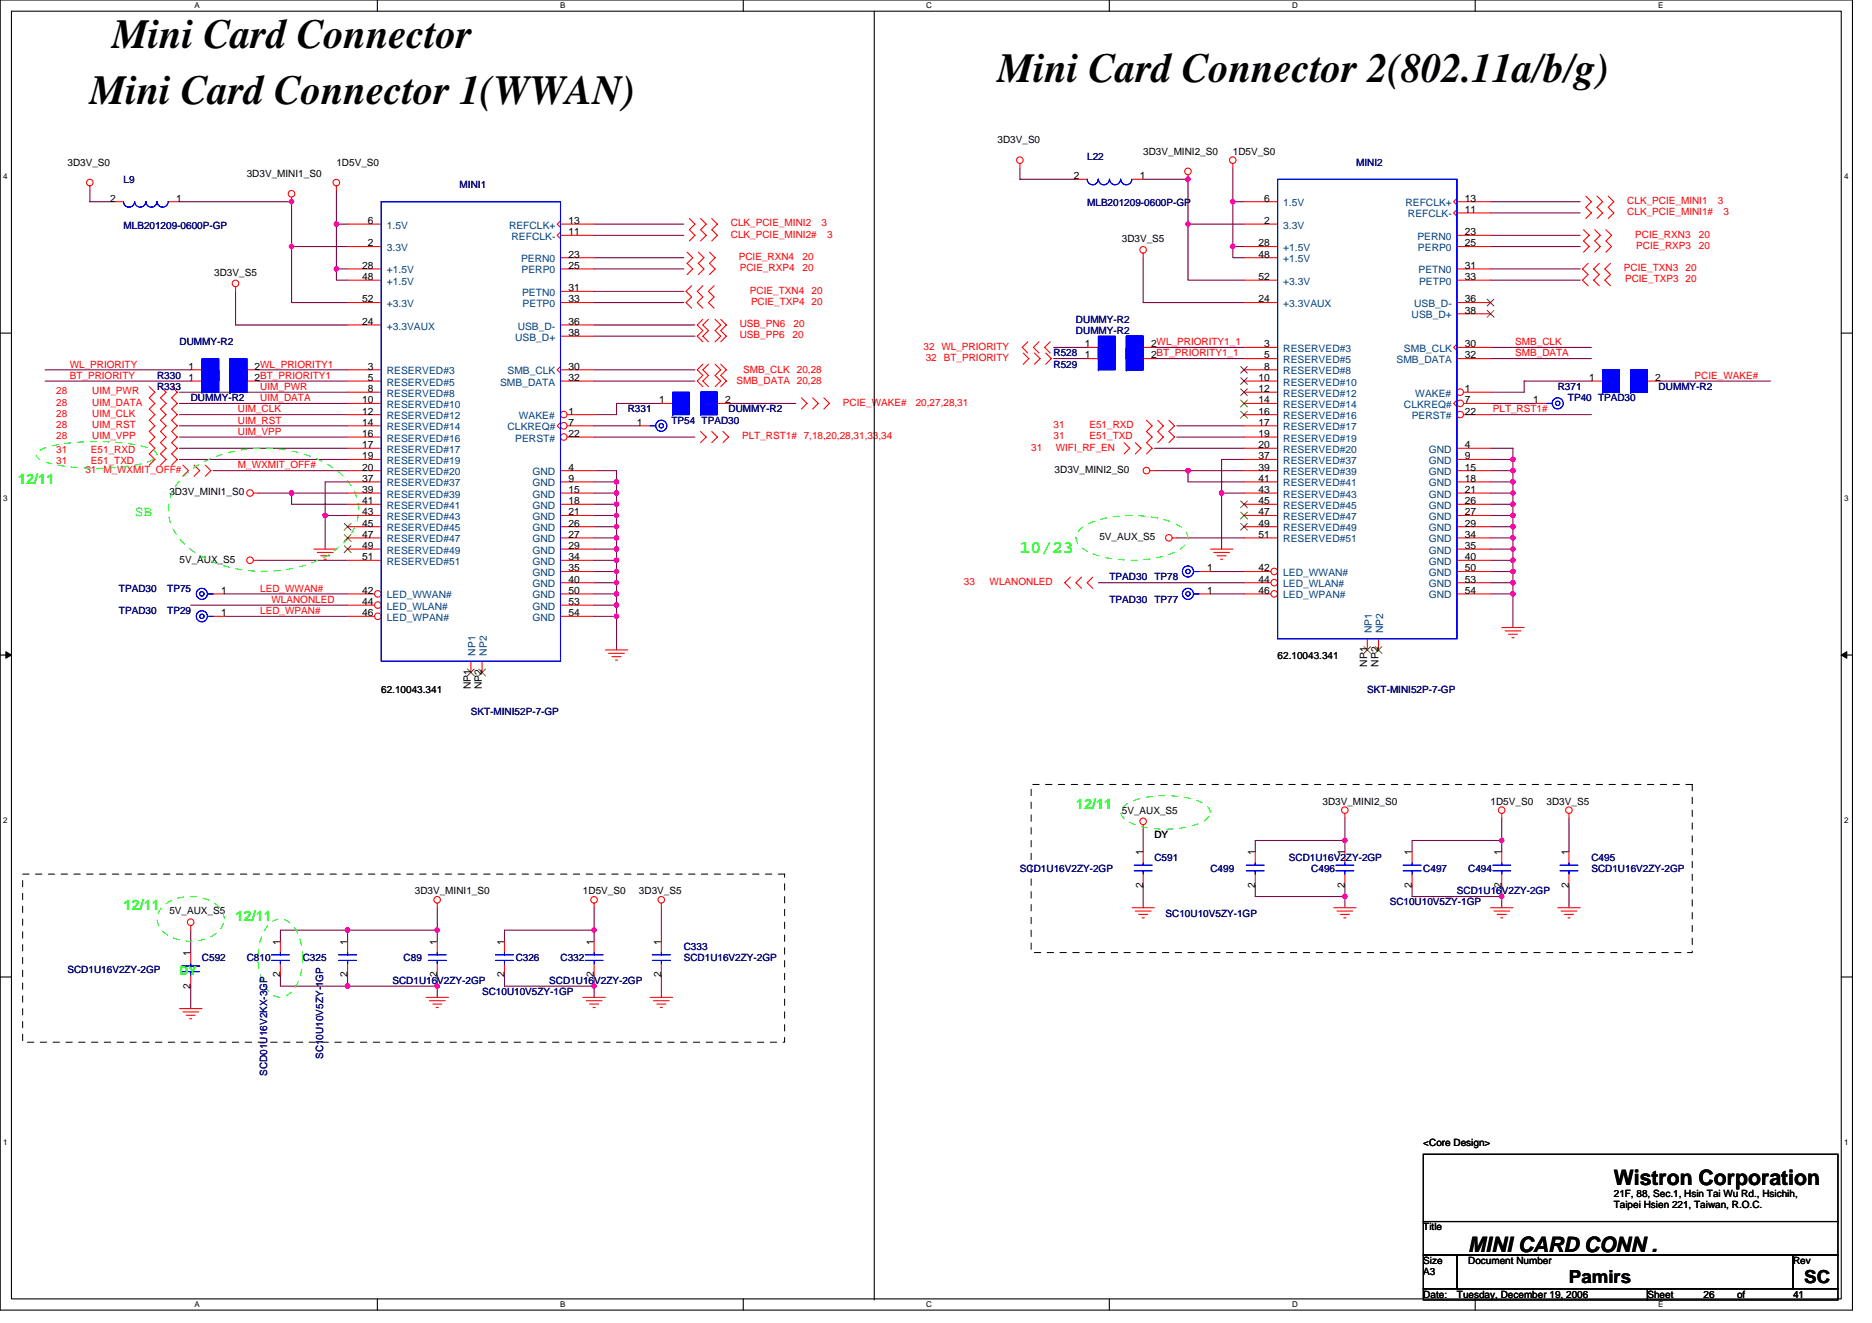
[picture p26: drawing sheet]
<svg xmlns="http://www.w3.org/2000/svg" width="297mm" height="210mm" viewBox="0 0 297 210" stroke-linecap="round" stroke-linejoin="round" font-family="sans-serif">
<defs><g id="words">
<g font-size="6.6">
<text x="17.8" y="7.6">Mini Card Connector</text>
<text x="14.3" y="16.5">Mini Card Connector 1(WWAN)</text>
<text x="158.3" y="13">Mini Card Connector 2(802.11a/b/g)</text>
</g>
<g font-size="3.4">
<text x="256.1" y="188">Wistron Corporation</text>
<text x="233" y="198.7">MINI CARD CONN .</text>
</g>
<text font-size="2.8" fill="#0f0" x="161.8" y="87.7">10/23</text>
<g font-size="2.8">
<text x="249" y="203.6">Pamirs</text>
<text x="286.3" y="203.6">SC</text>
</g>
<g font-size="2.3" fill="#0f0">
<text x="2.9" y="76.8">12/11</text>
<text x="21.4" y="81.9">SB</text>
<text x="170.7" y="128.4">12/11</text>
<text x="19.6" y="144.4">12/11</text>
<text x="37.4" y="146.2">12/11</text>
</g>
<text font-size="1.9" fill="#0f0" x="28.5" y="154.7">DY</text>
<g font-size="1.6">
<text x="158.3" y="22.8">3D3V_S0</text>
<text x="10.7" y="26.3">3D3V_S0</text>
<text x="39.2" y="28.1">3D3V_MINI1_S0</text>
<text x="53.4" y="26.3">1D5V_S0</text>
<text x="170.4" y="28.4">2</text>
<text x="180.9" y="28.4">1</text>
<text x="181.4" y="24.5">3D3V_MINI2_S0</text>
<text x="195.6" y="24.5">1D5V_S0</text>
<text x="17.5" y="32">2</text>
<text x="28" y="32">1</text>
<text x="58.4" y="35.5">6</text>
<text x="90.2" y="35.5">13</text>
<text x="200.6" y="35.5">2</text>
<text x="200.6" y="32">6</text>
<text x="232.4" y="33.8">11</text>
<text x="232.4" y="32">13</text>
<text x="58.4" y="39.1">2</text>
<text x="90.2" y="40.9">23</text>
<text x="90.2" y="37.3">11</text>
<text x="178" y="38.4">3D3V_S5</text>
<text x="199.7" y="39.1">28</text>
<text x="199.7" y="40.9">48</text>
<text x="232.4" y="37.3">23</text>
<text x="232.4" y="39.1">25</text>
<text x="34" y="43.7">3D3V_S5</text>
<text x="57.5" y="42.7">28</text>
<text x="57.5" y="44.4">48</text>
<text x="57.5" y="48">52</text>
<text x="90.2" y="46.2">31</text>
<text x="90.2" y="48">33</text>
<text x="90.2" y="42.7">25</text>
<text x="199.7" y="48">24</text>
<text x="199.7" y="44.4">52</text>
<text x="232.4" y="44.4">33</text>
<text x="232.4" y="48">36</text>
<text x="232.4" y="42.7">31</text>
<text x="57.5" y="51.5">24</text>
<text x="90.2" y="51.5">36</text>
<text x="90.2" y="53.3">38</text>
<text x="232.4" y="49.8">38</text>
<text x="29.9" y="58.7">1</text>
<text x="40.4" y="58.7">2WL_PRIORITY1</text>
<text x="58.4" y="58.7">3</text>
<text x="90.2" y="58.7">30</text>
<text x="172.1" y="56.9">1</text>
<text x="172.1" y="55.1">1</text>
<text x="182.6" y="56.9">2BT_PRIORITY1_1</text>
<text x="182.6" y="55.1">2WL_PRIORITY1_1</text>
<text x="200.6" y="55.1">3</text>
<text x="200.6" y="56.9">5</text>
<text x="200.6" y="58.7">8</text>
<text x="232.4" y="55.1">30</text>
<text x="232.4" y="56.9">32</text>
<text x="29.9" y="60.4">1</text>
<text x="40.4" y="60.4">2BT_PRIORITY1</text>
<text x="57.5" y="64">10</text>
<text x="57.5" y="65.8">12</text>
<text x="58.4" y="60.4">5</text>
<text x="58.4" y="62.2">8</text>
<text x="90.2" y="65.8">1</text>
<text x="90.2" y="60.4">32</text>
<text x="104.6" y="64">1</text>
<text x="115.1" y="64">2</text>
<text x="199.7" y="60.4">10</text>
<text x="199.7" y="62.2">12</text>
<text x="199.7" y="64">14</text>
<text x="199.7" y="65.8">16</text>
<text x="232.4" y="62.2">1</text>
<text x="232.4" y="64">7</text>
<text x="232.4" y="65.8">22</text>
<text x="243.3" y="64">1</text>
<text x="252.2" y="60.4">1</text>
<text x="262.7" y="60.4">2</text>
<text x="57.5" y="67.5">14</text>
<text x="57.5" y="69.3">16</text>
<text x="57.5" y="71.1">17</text>
<text x="90.2" y="67.5">7</text>
<text x="90.2" y="69.3">22</text>
<text x="101" y="67.5">1</text>
<text x="199.7" y="67.5">17</text>
<text x="199.7" y="69.3">19</text>
<text x="199.7" y="71.1">20</text>
<text x="232.4" y="71.1">4</text>
<text x="57.5" y="72.9">19</text>
<text x="57.5" y="74.7">20</text>
<text x="57.5" y="76.4">37</text>
<text x="90.2" y="74.7">4</text>
<text x="90.2" y="76.4">9</text>
<text x="167.3" y="75">3D3V_MINI2_S0</text>
<text x="199.7" y="72.9">37</text>
<text x="199.7" y="74.7">39</text>
<text x="199.7" y="76.4">41</text>
<text x="232.4" y="72.9">9</text>
<text x="232.4" y="74.7">15</text>
<text x="232.4" y="76.4">18</text>
<text x="26.9" y="78.6">3D3V_MINI1_S0</text>
<text x="57.5" y="78.2">39</text>
<text x="57.5" y="80">41</text>
<text x="57.5" y="81.8">43</text>
<text x="57.5" y="83.5">45</text>
<text x="90.2" y="78.2">15</text>
<text x="90.2" y="80">18</text>
<text x="90.2" y="81.8">21</text>
<text x="90.2" y="83.5">26</text>
<text x="199.7" y="78.2">43</text>
<text x="199.7" y="80">45</text>
<text x="199.7" y="81.8">47</text>
<text x="199.7" y="83.5">49</text>
<text x="232.4" y="78.2">21</text>
<text x="232.4" y="80">26</text>
<text x="232.4" y="81.8">27</text>
<text x="232.4" y="83.5">29</text>
<text x="28.5" y="89.3">5V_AUX_S5</text>
<text x="57.5" y="85.3">47</text>
<text x="57.5" y="87.1">49</text>
<text x="57.5" y="88.9">51</text>
<text x="90.2" y="85.3">27</text>
<text x="90.2" y="87.1">29</text>
<text x="90.2" y="88.9">34</text>
<text x="174.5" y="85.7">5V_AUX_S5</text>
<text x="199.7" y="85.3">51</text>
<text x="232.4" y="85.3">34</text>
<text x="232.4" y="87.1">35</text>
<text x="232.4" y="88.9">40</text>
<text x="35.1" y="94.2">1</text>
<text x="57.5" y="94.2">42</text>
<text x="57.5" y="96">44</text>
<text x="90.2" y="90.7">35</text>
<text x="90.2" y="92.4">40</text>
<text x="90.2" y="94.2">50</text>
<text x="90.2" y="96">53</text>
<text x="191.5" y="94.2">1</text>
<text x="191.5" y="90.7">1</text>
<text x="199.7" y="90.7">42</text>
<text x="199.7" y="92.4">44</text>
<text x="199.7" y="94.2">46</text>
<text x="232.4" y="90.7">50</text>
<text x="232.4" y="92.4">53</text>
<text x="232.4" y="94.2">54</text>
<text x="35.1" y="97.8">1</text>
<text x="57.5" y="97.8">46</text>
<text x="90.2" y="97.8">54</text>
<text x="202.7" y="104.5">62.10043.341</text>
<text x="216.9" y="105.8" transform="rotate(-90 216.9 105.8)">NP1</text>
<text x="218.7" y="105.8" transform="rotate(-90 218.7 105.8)">NP2</text>
<text x="60.5" y="109.9">62.10043.341</text>
<text x="74.7" y="109.3" transform="rotate(-90 74.7 109.3)">NP1</text>
<text x="76.5" y="109.3" transform="rotate(-90 76.5 109.3)">NP2</text>
<text x="178" y="129.1">5V_AUX_S5</text>
<text x="209.8" y="127.7">3D3V_MINI2_S0</text>
<text x="236.5" y="127.7">1D5V_S0</text>
<text x="245.4" y="127.7">3D3V_S5</text>
<text x="181.4" y="135.7" transform="rotate(-90 181.4 135.7)">1</text>
<text x="183.2" y="133">DY</text>
<text x="199.2" y="135.7" transform="rotate(-90 199.2 135.7)">1</text>
<text x="213.4" y="135.7" transform="rotate(-90 213.4 135.7)">1</text>
<text x="224" y="135.7" transform="rotate(-90 224 135.7)">1</text>
<text x="238.3" y="135.7" transform="rotate(-90 238.3 135.7)">1</text>
<text x="248.9" y="135.7" transform="rotate(-90 248.9 135.7)">1</text>
<text x="65.8" y="141.9">3D3V_MINI1_S0</text>
<text x="92.5" y="141.9">1D5V_S0</text>
<text x="101.4" y="141.9">3D3V_S5</text>
<text x="181.4" y="140.8" transform="rotate(-90 181.4 140.8)">2</text>
<text x="199.2" y="140.8" transform="rotate(-90 199.2 140.8)">2</text>
<text x="213.4" y="140.8" transform="rotate(-90 213.4 140.8)">2</text>
<text x="224" y="140.8" transform="rotate(-90 224 140.8)">2</text>
<text x="238.3" y="140.8" transform="rotate(-90 238.3 140.8)">2</text>
<text x="248.9" y="140.8" transform="rotate(-90 248.9 140.8)">2</text>
<text x="26.9" y="145.1">5V_AUX_S5</text>
<text x="44.5" y="149.9" transform="rotate(-90 44.5 149.9)">1</text>
<text x="55.1" y="149.9" transform="rotate(-90 55.1 149.9)">1</text>
<text x="69.4" y="149.9" transform="rotate(-90 69.4 149.9)">1</text>
<text x="80" y="149.9" transform="rotate(-90 80 149.9)">1</text>
<text x="94.3" y="149.9" transform="rotate(-90 94.3 149.9)">1</text>
<text x="104.9" y="149.9" transform="rotate(-90 104.9 149.9)">1</text>
<text x="30.2" y="151.7" transform="rotate(-90 30.2 151.7)">1</text>
<text x="44.5" y="155.1" transform="rotate(-90 44.5 155.1)">2</text>
<text x="55.1" y="155.1" transform="rotate(-90 55.1 155.1)">2</text>
<text x="69.4" y="155.1" transform="rotate(-90 69.4 155.1)">2</text>
<text x="80" y="155.1" transform="rotate(-90 80 155.1)">2</text>
<text x="94.3" y="155.1" transform="rotate(-90 94.3 155.1)">2</text>
<text x="104.9" y="155.1" transform="rotate(-90 104.9 155.1)">2</text>
<text x="30.2" y="156.8" transform="rotate(-90 30.2 156.8)">2</text>
<text x="225.8" y="181.9">&lt;Core Design&gt;</text>
<text x="256.1" y="189.9">21F, 88, Sec.1, Hsin Tai Wu Rd., Hsichih,</text>
<text x="256.1" y="191.7">Taipei Hsien 221, Taiwan, R.O.C.</text>
<text x="225.8" y="195.2">Title</text>
<text x="225.8" y="202.3">A3</text>
<text x="225.8" y="200.6">Size</text>
<text x="233" y="200.6">Document Number</text>
<text x="284.5" y="200.6">Rev</text>
<text x="225.8" y="205.9">Date:</text>
<text x="231.2" y="205.9">Tuesday, December 19, 2006</text>
<text x="261.4" y="205.9">Sheet</text>
<text x="270.3" y="205.9">26</text>
<text x="275.6" y="205.9">of</text>
<text x="284.5" y="205.9">41</text>
</g>
<g font-size="1.6" fill="#000080">
<text x="19.6" y="29">L9</text>
<text x="72.9" y="29.9">MINI1</text>
<text x="172.5" y="25.4">L22</text>
<text x="215.2" y="26.3">MINI2</text>
<text x="172.5" y="32.7">MLB201209-0600P-GP</text>
<text x="19.6" y="36.3">MLB201209-0600P-GP</text>
<text x="170.7" y="53">DUMMY-R2</text>
<text x="170.7" y="51.2">DUMMY-R2</text>
<text x="28.5" y="54.8">DUMMY-R2</text>
<text x="167.2" y="58.3">R529</text>
<text x="167.2" y="56.5">R528</text>
<text x="24.9" y="60.1">R330</text>
<text x="24.9" y="61.9">R333</text>
<text x="30.3" y="63.6">DUMMY-R2</text>
<text x="99.6" y="65.4">R331</text>
<text x="115.6" y="65.4">DUMMY-R2</text>
<text x="247.2" y="61.9">R371</text>
<text x="248.8" y="63.6">TP40 TPAD30</text>
<text x="263.2" y="61.9">DUMMY-R2</text>
<text x="106.5" y="67.2">TP54 TPAD30</text>
<text x="18.9" y="93.9">TPAD30</text>
<text x="26.5" y="93.9">TP75</text>
<text x="176.1" y="95.7">TPAD30</text>
<text x="176.1" y="92.1">TPAD30</text>
<text x="183.2" y="95.7">TP77</text>
<text x="183.2" y="92.1">TP78</text>
<text x="18.9" y="97.4">TPAD30</text>
<text x="26.5" y="97.4">TP29</text>
<text x="74.7" y="113.4">SKT-MINI52P-7-GP</text>
<text x="217" y="109.9">SKT-MINI52P-7-GP</text>
<text x="183.2" y="136.5">C591</text>
<text x="204.5" y="136.5">SCD1U16V2ZY-2GP</text>
<text x="252.5" y="136.5">C495</text>
<text x="161.8" y="138.3">SCD1U16V2ZY-2GP</text>
<text x="192.1" y="138.3">C499</text>
<text x="208.1" y="138.3">C496</text>
<text x="220.5" y="143.7">SC10U10V5ZY-1GP</text>
<text x="225.8" y="138.3">C497</text>
<text x="231.2" y="141.9">SCD1U16V2ZY-2GP</text>
<text x="233" y="138.3">C494</text>
<text x="252.5" y="138.3">SCD1U16V2ZY-2GP</text>
<text x="185" y="145.4">SC10U10V5ZY-1GP</text>
<text x="10.7" y="154.3">SCD1U16V2ZY-2GP</text>
<text x="32" y="152.5">C592</text>
<text x="39.2" y="152.5">C810</text>
<text x="48" y="152.5">C325</text>
<text x="64" y="152.5">C89</text>
<text x="81.8" y="152.5">C326</text>
<text x="88.9" y="152.5">C332</text>
<text x="108.5" y="150.8">C333</text>
<text x="108.5" y="152.5">SCD1U16V2ZY-2GP</text>
<text x="62.3" y="156.1">SCD1U16V2ZY-2GP</text>
<text x="76.5" y="157.9">SC10U10V5ZY-1GP</text>
<text x="87.2" y="156.1">SCD1U16V2ZY-2GP</text>
<text x="42.4" y="170.7" transform="rotate(-90 42.4 170.7)">SCD01U16V2KX-3GP</text>
<text x="51.3" y="168" transform="rotate(-90 51.3 168)">SC10U10V5ZY-1GP</text>
</g>
<g font-size="1.6" fill="#f00">
<text x="116" y="35.9">CLK_PCIE_MINI2</text>
<text x="130.4" y="35.9">3</text>
<text x="258.2" y="32.4">CLK_PCIE_MINI1</text>
<text x="258.2" y="34.1">CLK_PCIE_MINI1#</text>
<text x="272.6" y="32.4">3</text>
<text x="273.5" y="34.1">3</text>
<text x="116" y="37.7">CLK_PCIE_MINI2#</text>
<text x="117.2" y="41.3">PCIE_RXN4</text>
<text x="127.3" y="41.3">20</text>
<text x="131.2" y="37.7">3</text>
<text x="259.5" y="37.7">PCIE_RXN3</text>
<text x="259.6" y="39.5">PCIE_RXP3</text>
<text x="269.6" y="37.7">20</text>
<text x="269.6" y="39.5">20</text>
<text x="117.4" y="43">PCIE_RXP4</text>
<text x="119" y="46.6">PCIE_TXN4</text>
<text x="127.3" y="43">20</text>
<text x="128.8" y="46.6">20</text>
<text x="257.7" y="43">PCIE_TXN3</text>
<text x="257.8" y="44.8">PCIE_TXP3 20</text>
<text x="267.5" y="43">20</text>
<text x="117.4" y="51.9">USB_PN6</text>
<text x="117.4" y="53.7">USB_PP6</text>
<text x="119.2" y="48.4">PCIE_TXP4 20</text>
<text x="125.7" y="53.7">20</text>
<text x="125.9" y="51.9">20</text>
<text x="11.1" y="58.3">WL_PRIORITY</text>
<text x="117.9" y="59.2">SMB_CLK</text>
<text x="126.4" y="59.2">20,28</text>
<text x="146.6" y="55.5">32 WL_PRIORITY</text>
<text x="146.9" y="57.3">32 BT_PRIORITY</text>
<text x="240.4" y="56.5">SMB_DATA</text>
<text x="240.4" y="54.8">SMB_CLK</text>
<text x="8.9" y="62.6">28</text>
<text x="8.9" y="64.4">28</text>
<text x="11.1" y="60.1">BT_PRIORITY</text>
<text x="14.6" y="62.6">UIM_PWR</text>
<text x="14.6" y="64.4">UIM_DATA</text>
<text x="37.7" y="65.4">UIM_CLK</text>
<text x="41.3" y="61.9">UIM_PWR</text>
<text x="41.3" y="63.6">UIM_DATA</text>
<text x="116.9" y="61">SMB_DATA 20,28</text>
<text x="133.7" y="64.4">PCIE_WAKE#</text>
<text x="145.3" y="64.4">20,27,28,31</text>
<text x="236.9" y="65.4">PLT_RST1#</text>
<text x="268.9" y="60.1">PCIE_WAKE#</text>
<text x="8.9" y="66.1">28</text>
<text x="8.9" y="67.9">28</text>
<text x="8.9" y="69.7">28</text>
<text x="8.9" y="71.8">31</text>
<text x="14.4" y="71.8">E51_RXD</text>
<text x="14.6" y="66.1">UIM_CLK</text>
<text x="14.6" y="67.9">UIM_RST</text>
<text x="14.6" y="69.7">UIM_VPP</text>
<text x="37.7" y="67.2">UIM_RST</text>
<text x="37.7" y="69">UIM_VPP</text>
<text x="117.7" y="69.7">PLT_RST1# 7,18,20,28,31,33,34</text>
<text x="163.6" y="71.5">31</text>
<text x="167.2" y="69.7">31</text>
<text x="167.2" y="67.9">31</text>
<text x="167.5" y="71.5">WIFI_RF_EN</text>
<text x="172.9" y="69.7">E51_TXD</text>
<text x="172.9" y="67.9">E51_RXD</text>
<text x="8.9" y="73.6">31</text>
<text x="13.5" y="75">31 M_WXMIT_OFF#</text>
<text x="14.4" y="73.6">E51_TXD</text>
<text x="37.7" y="74.3">M_WXMIT_OFF#</text>
<text x="41.3" y="93.9">LED_WWAN#</text>
<text x="43.1" y="95.7">WLANONLED</text>
<text x="152.9" y="92.8">33</text>
<text x="157" y="92.8">WLANONLED</text>
<text x="41.3" y="97.4">LED_WPAN#</text>
</g>
<g font-size="1.6" fill="#004080">
<text x="203.6" y="32.7">1.5V</text>
<text x="223" y="32.7">REFCLK+</text>
<text x="223.4" y="34.5">REFCLK-</text>
<text x="61.4" y="39.8">3.3V</text>
<text x="61.4" y="36.3">1.5V</text>
<text x="80.8" y="36.3">REFCLK+</text>
<text x="81.2" y="38.1">REFCLK-</text>
<text x="82.7" y="41.6">PERN0</text>
<text x="203.6" y="36.3">3.3V</text>
<text x="203.6" y="39.8">+1.5V</text>
<text x="203.6" y="41.6">+1.5V</text>
<text x="224.9" y="38.1">PERN0</text>
<text x="225" y="39.8">PERP0</text>
<text x="61.4" y="43.4">+1.5V</text>
<text x="61.4" y="45.2">+1.5V</text>
<text x="82.8" y="43.4">PERP0</text>
<text x="82.8" y="46.9">PETN0</text>
<text x="203.6" y="45.2">+3.3V</text>
<text x="225.1" y="43.4">PETN0</text>
<text x="225.2" y="45.2">PETP0</text>
<text x="61.4" y="52.3">+3.3VAUX</text>
<text x="61.4" y="48.7">+3.3V</text>
<text x="82.1" y="52.3">USB_D-</text>
<text x="82.9" y="48.7">PETP0</text>
<text x="203.6" y="48.7">+3.3VAUX</text>
<text x="224" y="50.5">USB_D+</text>
<text x="224.4" y="48.7">USB_D-</text>
<text x="61.4" y="59.4">RESERVED#3</text>
<text x="80.5" y="59.4">SMB_CLK</text>
<text x="81.7" y="54.1">USB_D+</text>
<text x="203.6" y="55.8">RESERVED#3</text>
<text x="203.6" y="57.6">RESERVED#5</text>
<text x="203.6" y="59.4">RESERVED#8</text>
<text x="221.6" y="57.6">SMB_DATA</text>
<text x="222.8" y="55.8">SMB_CLK</text>
<text x="61.4" y="61.2">RESERVED#5</text>
<text x="61.4" y="62.9">RESERVED#8</text>
<text x="61.4" y="64.7">RESERVED#10</text>
<text x="79.4" y="61.2">SMB_DATA</text>
<text x="203.6" y="61.2">RESERVED#10</text>
<text x="203.6" y="62.9">RESERVED#12</text>
<text x="203.6" y="64.7">RESERVED#14</text>
<text x="222.8" y="64.7">CLKREQ#</text>
<text x="224.6" y="62.9">WAKE#</text>
<text x="61.4" y="66.5">RESERVED#12</text>
<text x="61.4" y="68.3">RESERVED#14</text>
<text x="61.4" y="70.1">RESERVED#16</text>
<text x="61.4" y="71.8">RESERVED#17</text>
<text x="80.5" y="68.3">CLKREQ#</text>
<text x="81.8" y="70.1">PERST#</text>
<text x="82.3" y="66.5">WAKE#</text>
<text x="203.6" y="66.5">RESERVED#16</text>
<text x="203.6" y="68.3">RESERVED#17</text>
<text x="203.6" y="70.1">RESERVED#19</text>
<text x="203.6" y="71.8">RESERVED#20</text>
<text x="224" y="66.5">PERST#</text>
<text x="226.7" y="71.8">GND</text>
<text x="61.4" y="73.6">RESERVED#19</text>
<text x="61.4" y="75.4">RESERVED#20</text>
<text x="61.4" y="77.2">RESERVED#37</text>
<text x="84.5" y="75.4">GND</text>
<text x="84.5" y="77.2">GND</text>
<text x="203.6" y="73.6">RESERVED#37</text>
<text x="203.6" y="75.4">RESERVED#39</text>
<text x="203.6" y="77.2">RESERVED#41</text>
<text x="226.7" y="73.6">GND</text>
<text x="226.7" y="75.4">GND</text>
<text x="226.7" y="77.2">GND</text>
<text x="61.4" y="79">RESERVED#39</text>
<text x="61.4" y="80.7">RESERVED#41</text>
<text x="61.4" y="82.5">RESERVED#43</text>
<text x="84.5" y="79">GND</text>
<text x="84.5" y="80.7">GND</text>
<text x="84.5" y="82.5">GND</text>
<text x="203.6" y="79">RESERVED#43</text>
<text x="203.6" y="80.7">RESERVED#45</text>
<text x="203.6" y="82.5">RESERVED#47</text>
<text x="226.7" y="79">GND</text>
<text x="226.7" y="80.7">GND</text>
<text x="226.7" y="82.5">GND</text>
<text x="61.4" y="84.3">RESERVED#45</text>
<text x="61.4" y="86.1">RESERVED#47</text>
<text x="61.4" y="87.8">RESERVED#49</text>
<text x="61.4" y="89.6">RESERVED#51</text>
<text x="84.5" y="84.3">GND</text>
<text x="84.5" y="86.1">GND</text>
<text x="84.5" y="87.8">GND</text>
<text x="84.5" y="89.6">GND</text>
<text x="203.6" y="84.3">RESERVED#49</text>
<text x="203.6" y="86.1">RESERVED#51</text>
<text x="226.7" y="84.3">GND</text>
<text x="226.7" y="86.1">GND</text>
<text x="226.7" y="87.8">GND</text>
<text x="226.7" y="89.6">GND</text>
<text x="61.4" y="95">LED_WWAN#</text>
<text x="84.5" y="91.4">GND</text>
<text x="84.5" y="93.2">GND</text>
<text x="84.5" y="95">GND</text>
<text x="203.6" y="91.4">LED_WWAN#</text>
<text x="203.6" y="93.2">LED_WLAN#</text>
<text x="203.6" y="95">LED_WPAN#</text>
<text x="226.7" y="91.4">GND</text>
<text x="226.7" y="93.2">GND</text>
<text x="226.7" y="95">GND</text>
<text x="61.4" y="96.7">LED_WLAN#</text>
<text x="61.4" y="98.5">LED_WPAN#</text>
<text x="84.5" y="96.7">GND</text>
<text x="84.5" y="98.5">GND</text>
<text x="217.7" y="100.5" transform="rotate(-90 217.7 100.5)">NP1</text>
<text x="219.5" y="100.5" transform="rotate(-90 219.5 100.5)">NP2</text>
<text x="75.5" y="104" transform="rotate(-90 75.5 104)">NP1</text>
<text x="77.2" y="104" transform="rotate(-90 77.2 104)">NP2</text>
</g>
<g font-size="1.3">
<text x="30.8" y="1.3">A</text>
<text x="88.9" y="1.3">B</text>
<text x="147" y="1.3">C</text>
<text x="205" y="1.3">D</text>
<text x="263.1" y="1.3">E</text>
<text x=".5" y="28.4">4</text>
<text x="292.6" y="28.4">4</text>
<text x=".5" y="79.5">3</text>
<text x="292.6" y="79.5">3</text>
<text x=".5" y="130.6">2</text>
<text x="292.6" y="130.6">2</text>
<text x=".5" y="181.7">1</text>
<text x="292.6" y="181.7">1</text>
<text x="30.8" y="207.4">A</text>
<text x="88.9" y="207.4">B</text>
<text x="147" y="207.4">C</text>
<text x="205" y="207.4">D</text>
<text x="263.1" y="207.4">E</text>
</g>
</g></defs>
<path d="M0 0h293.9v207.9h-293.9zM1.8 1.8h290.4v204.3h-290.4z" fill="none" stroke="#000" stroke-width=".17"/>
<g fill="#fff">
<path d="M30.8 .2h.9v1.4h-.9z"/>
<path d="M30.8 206.3h.9v1.4h-.9z"/>
</g>
<path d="M59.9 0v1.8M59.9 206.1v1.8" fill="none" stroke="#000" stroke-width=".17"/>
<g fill="#fff">
<path d="M88.9 .2h.8v1.4h-.8z"/>
<path d="M88.9 206.3h.8v1.4h-.8z"/>
</g>
<path d="M117.9 0v1.8M117.9 206.1v1.8" fill="none" stroke="#000" stroke-width=".17"/>
<g fill="#fff">
<path d="M147 .2h.9v1.4h-.9z"/>
<path d="M147 206.3h.9v1.4h-.9z"/>
</g>
<path d="M176 0v1.8M176 206.1v1.8" fill="none" stroke="#000" stroke-width=".17"/>
<g fill="#fff">
<path d="M205 .2h.9v1.4h-.9z"/>
<path d="M205 206.3h.9v1.4h-.9z"/>
</g>
<path d="M234.1 0v1.8M234.1 206.1v1.8" fill="none" stroke="#000" stroke-width=".17"/>
<g fill="#fff">
<path d="M263.1 .2h.8v1.4h-.8z"/>
<path d="M263.1 206.3h.8v1.4h-.8z"/>
<path d="M.5 27.3h.7v1.4h-.7z"/>
<path d="M292.6 27.3h.7v1.4h-.7z"/>
<path d="M.5 78.4h.7v1.4h-.7z"/>
<path d="M292.6 78.4h.7v1.4h-.7z"/>
</g>
<path d="M0 52.9h1.8M292.2 52.9h1.7" fill="none" stroke="#000" stroke-width=".17"/>
<g fill="#fff">
<path d="M.5 129.5h.7v1.4h-.7z"/>
<path d="M292.6 129.5h.7v1.4h-.7z"/>
</g>
<path d="M0 103.9h1.8M292.2 103.9h1.7" fill="none" stroke="#000" stroke-width=".17"/>
<path d="M.9 103.4l.9 .5-.9 .5zM292.2 103.9l.8-.5v1z" fill="#000" stroke="#000" stroke-width=".16"/>
<g fill="#fff">
<path d="M.5 180.5h.7v1.4h-.7z"/>
<path d="M292.6 180.5h.7v1.4h-.7z"/>
</g>
<path d="M138.7 1.8v204.4M0 155h1.8M292.2 155h1.7M225.8 199.1h5.4v5.4h-5.4zM225.8 183.1h65.8v10.7h-65.8zM225.8 193.8h65.8v5.3h-65.8zM231.2 199.1h53.3v5.4h-53.3zM284.5 199.1h7.1v5.4h-7.1zM225.8 204.5h35.6v1.7h-35.6zM261.4 204.5h30.2v1.7h-30.2z" fill="none" stroke="#000" stroke-width=".17"/>
<g fill="none" stroke="#800040" stroke-width=".17">
<path d="M14.3 30.2v1.8h3.5M28.5 32h17.8v7.1M46.3 39.1v8.9h8.9M46.3 39.1h8.9M53.4 35.6v7.1h1.8M53.4 35.6h1.8M53.4 30.2v5.4M94.3 35.6h14.2M94.3 37.3h14.2M161.8 26.7v1.7h8.9M181.4 28.4h7.1v7.2M188.5 35.6v8.8h8.9"/>
<path d="M188.5 35.6h8.9M195.6 32v7.1h1.8M195.6 39.1v1.8h1.8M195.6 32h1.8M195.6 26.7v5.3M236.5 37.3h14.2M236.5 39.1h14.2M236.5 32h14.2M236.5 33.8h14.2M7.2 58.7h23.1M37.4 46.2v5.4h17.8M40.9 58.7h14.3"/>
<path d="M53.4 42.7v1.7h1.8M94.3 51.6h16M94.3 53.3h16M94.3 58.7h16M94.3 46.2h14.2M94.3 48h14.2M94.3 40.9h14.2M94.3 42.7h14.2M167.2 56.9h5.3M167.2 55.1h5.3M181.4 40.9v7.1h16M183.2 56.9h14.2"/>
<path d="M183.2 55.1h14.2M236.5 42.7h14.2M236.5 56.9h16M236.5 55.1h16M236.5 44.4h14.2M7.2 60.5h23.1M28.5 71.1h26.7M28.5 69.3h26.7M28.5 67.6h26.7M28.5 65.8h26.7M28.5 64h26.7M28.5 72.9h26.7"/>
<path d="M28.5 62.2h26.7M33.8 74.7h21.4M40.9 60.5h14.3M40.9 78.2h14.3M46.3 78.2v1.8h8.9M55.2 76.5h-3.6v5.3h3.6M94.3 60.5h16M94.3 74.7h3.5v28.4M94.3 69.3h16M94.3 76.5h3.5M94.3 67.6h7.1M94.3 78.2h3.5"/>
<path d="M104.9 64h-7.1v1.8h-3.5M115.6 64h10.7M183.2 71.1h14.2M183.2 74.7h5.3M186.7 69.3h10.7M186.7 67.6h10.7M193.8 78.2v8.9M197.4 74.7h-8.9v1.8h8.9M197.4 72.9h-3.6v5.3h3.6M236.5 71.1h3.6v16M236.5 76.5h3.6M236.5 65.8h16"/>
<path d="M236.5 78.2h3.6M236.5 74.7h3.6M236.5 64h7.1M236.5 72.9h3.6M252.5 60.5h-10.7v1.7h-5.3M263.2 60.5h17.8M30.3 96h24.9M35.6 97.8h19.6M35.6 94.2h19.6M40.9 88.9h14.3M51.6 81.8v5.3M94.3 92.5h3.5"/>
<path d="M94.3 88.9h3.5M94.3 90.7h3.5M94.3 81.8h3.5M94.3 97.8h3.5M94.3 94.2h3.5M94.3 83.6h3.5M94.3 85.3h3.5M94.3 96h3.5M94.3 87.1h3.5M94.3 80h3.5M174.3 92.5h23.1M186.7 85.3h10.7"/>
<path d="M192.1 90.7h5.3M192.1 94.2h5.3M236.5 87.1h3.6v1.8M236.5 92.5h3.6M236.5 88.9h3.6M236.5 90.7h3.6M236.5 81.8h3.6M236.5 94.2h3.6M236.5 83.6h3.6M236.5 85.3h3.6M236.5 80h3.6M240.1 88.9v10.7"/>
<path d="M181.4 131.6v3.5M213.4 129.8v5.3M213.4 133.3h-14.2v1.8M224.1 135.1v-1.8h14.2v1.8M238.3 129.8v3.5M249 129.8v5.3M30.3 147.6v3.5M30.3 156.5v3.5M44.5 154.7v1.8h10.7M55.2 147.6h-10.7v1.8M55.2 156.5h14.2M55.2 147.6v1.8"/>
<path d="M55.2 154.7v1.8M55.2 147.6h14.2M69.4 144v5.4M69.4 154.7v3.5M80 149.4v-1.8h14.3v1.8M80 154.7v1.8h14.3M94.3 144v3.6M94.3 154.7v3.5M104.9 144v5.4M104.9 154.7v3.5M181.4 140.5v3.5M199.2 140.5v1.7h14.2"/>
<path d="M213.4 140.5v3.5M224.1 140.5v1.7h14.2M238.3 140.5v3.5M249 140.5v3.5"/>
</g>
<g fill="#f0f" stroke="#f0f" stroke-width=".17">
<circle cx="238.3" cy="133.3" r=".35"/>
<circle cx="238.3" cy="142.2" r=".35"/>
<circle cx="213.4" cy="133.3" r=".35"/>
<circle cx="213.4" cy="142.2" r=".35"/>
<circle cx="240.1" cy="92.4" r=".35"/>
<circle cx="240.1" cy="85.3" r=".35"/>
<circle cx="97.8" cy="96" r=".35"/>
<circle cx="97.8" cy="88.9" r=".35"/>
<circle cx="97.8" cy="90.7" r=".35"/>
<circle cx="97.8" cy="81.8" r=".35"/>
<circle cx="97.8" cy="97.8" r=".35"/>
<circle cx="97.8" cy="92.4" r=".35"/>
<circle cx="53.4" cy="35.5" r=".35"/>
<circle cx="97.8" cy="83.6" r=".35"/>
<circle cx="97.8" cy="76.4" r=".35"/>
<circle cx="97.8" cy="85.3" r=".35"/>
<circle cx="97.8" cy="78.2" r=".35"/>
<circle cx="46.3" cy="39.1" r=".35"/>
<circle cx="97.8" cy="87.1" r=".35"/>
<circle cx="53.4" cy="42.7" r=".35"/>
<circle cx="97.8" cy="94.2" r=".35"/>
<circle cx="97.8" cy="80" r=".35"/>
<circle cx="240.1" cy="87.1" r=".35"/>
<circle cx="240.1" cy="78.2" r=".35"/>
<circle cx="240.1" cy="94.2" r=".35"/>
<circle cx="240.1" cy="88.9" r=".35"/>
<circle cx="195.6" cy="32" r=".35"/>
<circle cx="240.1" cy="80" r=".35"/>
<circle cx="240.1" cy="72.9" r=".35"/>
<circle cx="188.5" cy="35.5" r=".35"/>
<circle cx="240.1" cy="81.8" r=".35"/>
<circle cx="240.1" cy="74.7" r=".35"/>
<circle cx="188.5" cy="28.4" r=".35"/>
<circle cx="240.1" cy="83.6" r=".35"/>
<circle cx="195.6" cy="39.1" r=".35"/>
<circle cx="240.1" cy="90.7" r=".35"/>
<circle cx="240.1" cy="76.4" r=".35"/>
<circle cx="188.5" cy="74.7" r=".35"/>
<circle cx="193.8" cy="78.2" r=".35"/>
<circle cx="51.6" cy="81.8" r=".35"/>
<circle cx="46.3" cy="78.2" r=".35"/>
<circle cx="46.3" cy="32" r=".35"/>
<circle cx="94.3" cy="147.6" r=".35"/>
<circle cx="94.3" cy="156.5" r=".35"/>
<circle cx="69.4" cy="147.6" r=".35"/>
<circle cx="55.1" cy="147.6" r=".35"/>
<circle cx="69.4" cy="156.5" r=".35"/>
<circle cx="55.1" cy="156.5" r=".35"/>
</g>
<g fill="none" stroke="#f00" stroke-width=".17">
<path d="M14.3 29.5v.7M46.3 31.3v.7M53.4 29.5v.7M109.4 34.7l.9 .9-.9 .8 .9 .9-.9 .9M111.2 34.7l.9 .9-.9 .8 .9 .9-.9 .9M112.9 34.7l.9 .9-.9 .8 .9 .9-.9 .9M161.8 26v.7M188.5 27.7v.7M195.6 26v.7M251.3 36.4l.9 .9-.9 .9 .9 .9-.9 .9M251.6 31.1l.9 .9-.9 .9 .9 .9-.9 .9M253 36.4l.9 .9-.9 .9 .9 .9-.9 .9"/>
<path d="M253.4 31.1l.9 .9-.9 .9 .9 .9-.9 .9M254.8 36.4l.9 .9-.9 .9 .9 .9-.9 .9M255.2 31.1l.9 .9-.9 .9 .9 .9-.9 .9M37.4 45.5v.7M109 40l.9 .9-.9 .9 .9 .9-.9 .9M109.7 45.3l-.8 .9 .8 .9-.8 .9 .8 .9M110.8 40l.9 .9-.9 .9 .9 .9-.9 .9M111.5 50.7l-.9 .9 .9 .9-.9 .8 .9 .9M111.5 57.8l-.9 .9 .9 .9-.9 .9 .9 .8M111.5 45.3l-.9 .9 .9 .9-.9 .9 .9 .9M112.4 50.7l-.9 .9 .9 .9-.9 .8 .9 .9M112.4 57.8l-.9 .9 .9 .9-.9 .9 .9 .8"/>
<path d="M112.6 40l.9 .9-.9 .9 .9 .9-.9 .9M113.3 45.3l-.9 .9 .9 .9-.9 .9 .9 .9M113.5 50.7l.9 .9-.9 .9 .9 .8-.9 .9M113.5 57.8l.9 .9-.9 .9 .9 .9-.9 .8M114.4 50.7l.8 .9-.8 .9 .8 .8-.8 .9M114.4 57.8l.8 .9-.8 .9 .8 .9-.8 .8M162.4 56l.9 .9-.9 .9M163.1 54.2l-.9 .9 .9 .9M164.1 56l.9 .9-.9 .9M164.9 54.2l-.9 .9 .9 .9M165.9 56l.9 .9-.9 .9M166.6 54.2l-.8 .9 .8 .9"/>
<path d="M181.4 40.2v.7M252 41.8l-.9 .9 .9 .9-.9 .8 .9 .9M253.8 41.8l-.9 .9 .9 .9-.9 .8 .9 .9M255.5 41.8l-.8 .9 .8 .9-.8 .8 .8 .9M23.7 61.3l.9 .9-.9 .9 .9 .9-.9 .9 .9 .9-.9 .9 .9 .9-.9 .9 .9 .8-.9 .9 .9 .9-.9 .9 .9 .9-.9 .9M25.5 61.3l.8 .9-.8 .9 .8 .9-.8 .9 .8 .9-.8 .9 .8 .9-.8 .9 .8 .8-.8 .9 .8 .9-.8 .9 .8 .9-.8 .9M27.2 61.3l.9 .9-.9 .9 .9 .9-.9 .9 .9 .9-.9 .9 .9 .9-.9 .9 .9 .8-.9 .9 .9 .9-.9 .9 .9 .9-.9 .9M29 73.8l.9 .9-.9 .9M30.8 73.8l.9 .9-.9 .9M32.6 73.8l.9 .9-.9 .9M40.2 78.2h.7M104.9 64h1.8"/>
<path d="M111.2 68.5l.9 .8-.9 .9M112.9 68.5l.9 .8-.9 .9M113.8 64h1.8M114.7 68.5l.9 .8-.9 .9M127.2 63.1l.9 .9-.9 .9M128.9 63.1l.9 .9-.9 .9M130.7 63.1l.9 .9-.9 .9M178.4 70.2l.9 .9-.9 .9M180.1 70.2l.9 .9-.9 .9M181.9 66.7l.9 .9-.9 .9 .9 .8-.9 .9 .9 .9-.9 .9M182.5 74.7h.7M183.7 66.7l.9 .9-.9 .9 .9 .8-.9 .9"/>
<path d="M185.5 66.7l.9 .9-.9 .9 .9 .8-.9 .9M243.6 64h1.8M252.5 60.5h1.8M261.4 60.5h1.8M40.2 88.9h.7M49.8 87.1h3.6M50.4 87.7h2.4M50.9 88.2h1.4M51.4 88.7h.4M169.8 91.6l-.9 .9 .9 .8M171.6 91.6l-.9 .9 .9 .8M173.4 91.6l-.9 .9 .9 .8"/>
<path d="M186 85.3h.7M190.3 94.2h1.8M192.1 87.1h3.5M192.6 87.7h2.5M193.1 88.2h1.5M193.7 88.7h.3M238.3 99.6h3.5M96.1 103.1h3.5M96.6 103.7h2.5M97.1 104.2h1.4M97.7 104.7h.3M238.8 100.1h2.5"/>
<path d="M239.3 100.6h1.5M239.9 101.2h.3M181.4 130.9v.7M213.4 129.1v.7M238.3 129.1v.7M238.3 135.1v1.8M238.3 138.7v1.8M249 129.1v.7M30.3 146.9v.7M55.2 149.4v1.7M55.2 152.9v1.8M67.6 158.2h3.6"/>
<path d="M68.1 158.8h2.5M68.7 159.3h1.4M69.2 159.9h.4M69.4 143.3v.7M92.5 158.2h3.6M93 158.8h2.5M93.6 159.3h1.4M94.1 159.9h.3M94.3 143.3v.7M103.2 158.2h3.5M103.7 158.8h2.5M104.2 159.3h1.5"/>
<path d="M104.8 159.9h.3M104.9 143.3v.7M104.9 149.4v1.7M104.9 152.9v1.8M179.6 144h3.6M180.1 144.5h2.5M180.7 145.1h1.4M181.2 145.6h.4M211.6 144h3.6M212.1 144.5h2.5M212.7 145.1h1.4M213.2 145.6h.4"/>
<path d="M236.5 144h3.6M237 144.5h2.5M237.6 145.1h1.4M238.1 145.6h.4M247.2 144h3.5M247.7 144.5h2.5M248.2 145.1h1.5M248.8 145.6h.3M28.5 160h3.5M29 160.5h2.5M29.5 161.1h1.5M30.1 161.6h.3"/>
<circle cx="14.2" cy="29" r=".52"/>
<circle cx="46.3" cy="30.7" r=".52"/>
<circle cx="53.4" cy="29" r=".52"/>
<circle cx="161.8" cy="25.4" r=".52"/>
<circle cx="181.4" cy="39.6" r=".52"/>
<circle cx="188.5" cy="27.2" r=".52"/>
<circle cx="195.6" cy="25.4" r=".52"/>
<circle cx="37.4" cy="45" r=".52"/>
<circle cx="39.7" cy="78.2" r=".52"/>
<circle cx="181.9" cy="74.7" r=".52"/>
<circle cx="39.7" cy="88.9" r=".52"/>
<circle cx="185.5" cy="85.3" r=".52"/>
<circle cx="181.4" cy="130.3" r=".52"/>
<circle cx="213.4" cy="128.5" r=".52"/>
<circle cx="238.3" cy="128.5" r=".52"/>
<circle cx="248.9" cy="128.5" r=".52"/>
<circle cx="30.3" cy="146.3" r=".52"/>
<circle cx="69.4" cy="142.8" r=".52"/>
<circle cx="94.3" cy="142.8" r=".52"/>
<circle cx="104.9" cy="142.8" r=".52"/>
</g>
<path d="M3.6 138.7h120.9v26.7h-120.9zM163.6 124.5h104.9v26.6h-104.9z" fill="none" stroke="#000" stroke-width=".16" stroke-dasharray="1 1 1 1 1 1 1 1"/>
<path d="M5.9 71.8a5 5 0 0 1 2.6-1.1 36.4 36.4 0 0 1 14.6 .2 2.18 2.18 0 0 1 1.8 1.3 2.19 2.19 0 0 1-1.8 1.2 34.9 34.9 0 0 1-15.5 0 2.18 2.18 0 0 1-1.9-1.2zM29.1 75.6a17.4 17.4 0 0 1 10.9-4.4 19.4 19.4 0 0 1 14 3.9 7.1 7.1 0 0 1 2.1 8.9 13 13 0 0 1-8.1 5.8 21.2 21.2 0 0 1-17.4-2.4 7.9 7.9 0 0 1-3.8-7.7 7.9 7.9 0 0 1 2.3-4.1zM171.5 83.8a13.5 13.5 0 0 1 8.1-2 13.5 13.5 0 0 1 8.1 2 1.76 1.76 0 0 1 0 3 13.5 13.5 0 0 1-8.1 2.1 13.4 13.4 0 0 1-8.1-2.1 1.77 1.77 0 0 1 0-3zM178.3 128a9.2 9.2 0 0 1 5.4-1.7 14.1 14.1 0 0 1 7.4 1.2 1.41 1.41 0 0 1 .9 1.4 1.41 1.41 0 0 1-.9 1.3 14.7 14.7 0 0 1-9.7 1 5.4 5.4 0 0 1-3.4-1.8l-.2-.5 .2-.5zM25.7 144a6.9 6.9 0 0 1 9.1 0 2.65 2.65 0 0 1-.5 4.1 7.2 7.2 0 0 1-8.1 0 2.69 2.69 0 0 1-.5-4.1zM42.7 146.6a2.33 2.33 0 0 1 3.6 0 9 9 0 0 1 1.2 8.5 4.6 4.6 0 0 1-2.4 3 2.53 2.53 0 0 1-2.9-1.3 9.6 9.6 0 0 1 0-9.5z" fill="none" stroke="#0f0" stroke-width=".16" stroke-dasharray="1 1 1 1 1 1 1 1"/>
<g fill="#00f" stroke="#00f" stroke-width=".17">
<path d="M106.7 62.2v3.6h2.7v-3.6z" fill-rule="evenodd"/>
<path d="M111.2 62.2v3.6h2.6v-3.6z" fill-rule="evenodd"/>
<path d="M111.2 62.2v3.6h2.6v-3.6z" fill-rule="evenodd"/>
<path d="M106.7 62.2v3.6h2.7v-3.6z" fill-rule="evenodd"/>
<path d="M111.2 62.2v3.6h2.6v-3.6z" fill-rule="evenodd"/>
<path d="M111.2 62.2v3.6h2.6v-3.6z" fill-rule="evenodd"/>
<path d="M254.3 58.7v3.5h2.7v-3.5z" fill-rule="evenodd"/>
<path d="M258.7 58.7v3.5h2.7v-3.5z" fill-rule="evenodd"/>
<path d="M258.7 58.7v3.5h2.7v-3.5z" fill-rule="evenodd"/>
<path d="M254.3 58.7v3.5h2.7v-3.5z" fill-rule="evenodd"/>
<path d="M258.7 58.7v3.5h2.7v-3.5z" fill-rule="evenodd"/>
<path d="M258.7 58.7v3.5h2.7v-3.5z" fill-rule="evenodd"/>
</g>
<g fill="none" stroke="#00f" stroke-width=".17">
<path d="M245.4 64h.9M189.4 94.2h.9M236.9 137.3h2.8M236.9 138.2h2.8M238.3 136.9v.4M238.3 138.2v.5M53.7 151.5h2.9M53.7 152.4h2.9M55.2 151.1v.4M55.2 152.4v.5M103.5 151.5h2.9M103.5 152.4h2.9"/>
<path d="M104.9 151.1v.4M104.9 152.4v.5"/>
<circle cx="247.2" cy="64" r=".35"/>
<circle cx="247.2" cy="64" r=".88"/>
<circle cx="188.5" cy="94.2" r=".35"/>
<circle cx="188.5" cy="94.2" r=".88"/>
</g>
<circle cx="231.7" cy="62.2" r=".52" fill="#fff" stroke="#f00" stroke-width=".17"/>
<path d="M197.4 35.6h5.3M197.4 32h5.3M197.4 55.1h5.3M197.4 56.9h5.3M231.2 63.5l-.6 .5 .6 .5M231.2 71.1h5.3M232.2 62.2h4.3" fill="none" stroke="#f00" stroke-width=".17"/>
<circle cx="231.7" cy="64" r=".52" fill="#fff" stroke="#f00" stroke-width=".17"/>
<g fill="none" stroke="#f00" stroke-width=".17">
<path d="M231.2 33.3l-.6 .5 .6 .5M231.2 31.5l-.6 .5 .6 .5M231.2 33.8h5.3M231.2 32h5.3M197.4 58.7h5.3M197.4 64h5.3M197.4 60.5h5.3M197.4 62.2h5.3M197.4 65.8h5.3M197.4 67.6h5.3M197.4 69.3h5.3M197.4 71.1h5.3"/>
<path d="M231.2 72.9h5.3M231.2 74.7h5.3M231.2 76.5h5.3M231.2 78.2h5.3M232.2 64h4.3"/>
</g>
<path d="M196.9 58.1l1 1.1M196.9 59.9l1 1.1M197.9 58.1l-1.1 1.1M197.9 59.9l-1.1 1.1M196.9 61.7l1 1.1M196.9 63.5l1 1.1M196.9 65.3l1 1M197.9 61.7l-1.1 1.1M197.9 63.5l-1.1 1.1M197.9 65.3l-1.1 1" fill="none" stroke="#804000" stroke-width=".16"/>
<circle cx="231.7" cy="65.8" r=".52" fill="#fff" stroke="#f00" stroke-width=".17"/>
<g fill="none" stroke="#f00" stroke-width=".17">
<path d="M197.4 39.1h5.3M231.2 37.3h5.3M231.2 39.1h5.3M197.4 48h5.3M231.2 54.6l-.6 .5 .6 .5M231.2 48h5.3M231.2 55.1h5.3M231.2 42.7h5.3M231.2 56.9h5.3M231.2 44.4h5.3M231.2 49.8h5.3M197.4 72.9h5.3"/>
<path d="M197.4 74.7h5.3M197.4 76.5h5.3M232.2 65.8h4.3M231.2 80h5.3M231.2 81.8h5.3M231.2 83.6h5.3M231.2 85.3h5.3M231.2 87.1h5.3M231.2 88.9h5.3"/>
</g>
<path d="M236 47.5l1.1 1.1M236 49.3l1.1 1M237 47.5l-1 1.1M237 49.3l-1 1" fill="none" stroke="#804000" stroke-width=".16"/>
<circle cx="202.2" cy="90.7" r=".52" fill="#fff" stroke="#f00" stroke-width=".17"/>
<path d="M197.4 78.2h5.3M197.4 90.7h4.3" fill="none" stroke="#f00" stroke-width=".17"/>
<circle cx="202.2" cy="92.4" r=".52" fill="#fff" stroke="#f00" stroke-width=".17"/>
<path d="M197.4 92.5h4.3M197.4 80h5.3" fill="none" stroke="#f00" stroke-width=".17"/>
<path d="M196.9 79.5l1 1.1M197.9 79.5l-1.1 1.1" fill="none" stroke="#804000" stroke-width=".16"/>
<circle cx="202.2" cy="94.2" r=".52" fill="#fff" stroke="#f00" stroke-width=".17"/>
<g fill="none" stroke="#f00" stroke-width=".17">
<path d="M172.5 56.9h1.8M181.4 56.9h1.8M197.4 40.9h5.3M197.4 44.4h5.3M197.4 94.2h4.3M197.4 81.8h5.3M197.4 83.6h5.3M197.4 85.3h5.3M231.2 94.2h5.3M231.2 90.7h5.3M231.2 92.5h5.3M217 101.3v1.8"/>
<path d="M218.7 101.3v1.8"/>
</g>
<path d="M196.9 81.3l1 1M196.9 83l1 1.1M197.9 81.3l-1.1 1M197.9 83l-1.1 1.1M216.4 102.6l1.1 1.1M217.5 102.6l-1.1 1.1M218.2 102.6l1.1 1.1M219.3 102.6l-1.1 1.1" fill="none" stroke="#804000" stroke-width=".16"/>
<path d="M202.7 28.4h28.5v72.9h-28.5z" fill="none" stroke="#00f" stroke-width=".17"/>
<g fill="#00f" stroke="#00f" stroke-width=".17">
<path d="M174.3 55.1v3.6h2.7v-3.6z" fill-rule="evenodd"/>
<path d="M178.7 55.1v3.6h2.7v-3.6z" fill-rule="evenodd"/>
<path d="M178.7 55.1v3.6h2.7v-3.6z" fill-rule="evenodd"/>
<path d="M174.3 55.1v3.6h2.7v-3.6z" fill-rule="evenodd"/>
<path d="M178.7 55.1v3.6h2.7v-3.6z" fill-rule="evenodd"/>
<path d="M178.7 55.1v3.6h2.7v-3.6z" fill-rule="evenodd"/>
</g>
<circle cx="89.5" cy="65.8" r=".52" fill="#fff" stroke="#f00" stroke-width=".17"/>
<path d="M55.2 39.1h5.3M55.2 35.6h5.3M55.2 58.7h5.3M55.2 60.5h5.3M88.9 67l-.5 .6 .5 .5M88.9 74.7h5.4M90 65.8h4.3" fill="none" stroke="#f00" stroke-width=".17"/>
<circle cx="89.5" cy="67.6" r=".52" fill="#fff" stroke="#f00" stroke-width=".17"/>
<g fill="none" stroke="#f00" stroke-width=".17">
<path d="M88.9 36.8l-.5 .5 .5 .6M88.9 35l-.5 .6 .5 .5M88.9 37.3h5.4M88.9 35.6h5.4M55.2 67.6h5.3M55.2 62.2h5.3M55.2 64h5.3M55.2 65.8h5.3M55.2 69.3h5.3M55.2 71.1h5.3M55.2 72.9h5.3M55.2 74.7h5.3"/>
<path d="M88.9 76.5h5.4M88.9 78.2h5.4M90 67.6h4.3M88.9 80h5.4M88.9 81.8h5.4"/>
</g>
<circle cx="89.5" cy="69.3" r=".52" fill="#fff" stroke="#f00" stroke-width=".17"/>
<g fill="none" stroke="#f00" stroke-width=".17">
<path d="M55.2 51.6h5.3M55.2 42.7h5.3M88.9 58.1l-.5 .6 .5 .5M88.9 40.9h5.4M88.9 51.6h5.4M88.9 42.7h5.4M88.9 58.7h5.4M88.9 46.2h5.4M88.9 48h5.4M88.9 53.3h5.4M55.2 76.5h5.3M55.2 78.2h5.3"/>
<path d="M88.9 60.5h5.4M90 69.3h4.3M55.2 80h5.3M88.9 83.6h5.4M88.9 85.3h5.4M88.9 87.1h5.4M88.9 88.9h5.4M88.9 90.7h5.4M88.9 92.5h5.4"/>
</g>
<circle cx="59.9" cy="94.2" r=".52" fill="#fff" stroke="#f00" stroke-width=".17"/>
<path d="M55.2 94.2h4.2M55.2 81.8h5.3" fill="none" stroke="#f00" stroke-width=".17"/>
<circle cx="59.9" cy="96" r=".52" fill="#fff" stroke="#f00" stroke-width=".17"/>
<path d="M55.2 96h4.2M55.2 83.6h5.3" fill="none" stroke="#f00" stroke-width=".17"/>
<path d="M54.6 83l1.1 1.1M55.7 83l-1.1 1.1" fill="none" stroke="#804000" stroke-width=".16"/>
<circle cx="59.9" cy="97.8" r=".52" fill="#fff" stroke="#f00" stroke-width=".17"/>
<g fill="none" stroke="#f00" stroke-width=".17">
<path d="M17.8 32h1.8M26.7 32h1.8M170.7 28.4h1.8M179.6 28.4h1.8M30.3 58.7h1.7M39.2 58.7h1.7M55.2 44.4h5.3M55.2 48h5.3M172.5 55.1h1.8M181.4 55.1h1.8M30.3 60.5h1.7M39.2 60.5h1.7"/>
<path d="M101.4 67.6h1.8M33.8 97.8h1.8M33.8 94.2h1.8M55.2 97.8h4.2M55.2 85.3h5.3M55.2 87.1h5.3M55.2 88.9h5.3M88.9 97.8h5.4M88.9 94.2h5.4M88.9 96h5.4M190.3 90.7h1.8M74.7 104.9v1.8"/>
<path d="M76.5 104.9v1.8M181.4 135.1v1.8M181.4 138.7v1.8M199.2 135.1v1.8M199.2 138.7v1.8M213.4 135.1v1.8M213.4 138.7v1.8M224.1 135.1v1.8M224.1 138.7v1.8M249 135.1v1.8M249 138.7v1.8M30.3 151.1v1.8"/>
<path d="M30.3 154.7v1.8M44.5 149.4v1.7M44.5 152.9v1.8M69.4 149.4v1.7M69.4 152.9v1.8M80 149.4v1.7M80 152.9v1.8M94.3 149.4v1.7M94.3 152.9v1.8"/>
</g>
<path d="M54.6 84.8l1.1 1.1M54.6 86.6l1.1 1.1M55.7 84.8l-1.1 1.1M55.7 86.6l-1.1 1.1M74.2 106.2l1.1 1M75.2 106.2l-1 1M76 106.2l1 1M77 106.2l-1.1 1" fill="none" stroke="#804000" stroke-width=".16"/>
<g fill="none" stroke="#00f" stroke-width=".17">
<path d="M19.6 32a.88 .88 0 0 0 .9 .9 .88 .88 0 0 0 .9-.9M21.4 32a.88 .88 0 0 0 .9 .9 .88 .88 0 0 0 .8-.9M23.2 32a.89 .89 0 0 0 .8 .9 .89 .89 0 0 0 .9-.9 .88 .88 0 0 0 .9 .9 .88 .88 0 0 0 .9-.9M60.5 32h28.4v72.9h-28.4zM172.5 28.4a.89 .89 0 0 0 .9 .9 .89 .89 0 0 0 .9-.9 .89 .89 0 0 0 .9 .9 .89 .89 0 0 0 .9-.9 .89 .89 0 0 0 .8 .9 .89 .89 0 0 0 .9-.9 .88 .88 0 0 0 .9 .9 .88 .88 0 0 0 .9-.9M103.2 67.6h.9M32.9 94.2h.9M32.9 97.8h.9M189.4 90.7h.9M180 137.3h2.8M180 138.2h2.8M181.4 136.9v.4"/>
<path d="M181.4 138.2v.5M197.8 137.3h2.8M197.8 138.2h2.8M199.2 136.9v.4M199.2 138.2v.5M212 137.3h2.8M212 138.2h2.8M213.4 136.9v.4M213.4 138.2v.5M222.6 137.3h2.9M222.6 138.2h2.9M224.1 136.9v.4"/>
<path d="M224.1 138.2v.5M247.5 137.3h2.9M247.5 138.2h2.9M249 136.9v.4M249 138.2v.5M28.8 153.3h2.9M28.8 154.2h2.9M30.3 152.9v.4M30.3 154.2v.5M43.1 151.5h2.8M43.1 152.4h2.8M44.5 151.1v.4"/>
<path d="M44.5 152.4v.5M68 151.5h2.8M68 152.4h2.8M69.4 151.1v.4M69.4 152.4v.5M78.6 151.5h2.9M78.6 152.4h2.9M80 151.1v.4M80 152.4v.5M92.9 151.5h2.8M92.9 152.4h2.8M94.3 151.1v.4"/>
<path d="M94.3 152.4v.5"/>
<circle cx="104.9" cy="67.6" r=".35"/>
<circle cx="104.9" cy="67.6" r=".88"/>
<circle cx="32" cy="97.8" r=".35"/>
<circle cx="32" cy="94.2" r=".35"/>
<circle cx="32" cy="97.8" r=".88"/>
<circle cx="32" cy="94.2" r=".88"/>
<circle cx="188.5" cy="90.7" r=".35"/>
<circle cx="188.5" cy="90.7" r=".88"/>
</g>
<g fill="#00f" stroke="#00f" stroke-width=".17">
<path d="M32 56.9v3.6h2.7v-3.6z" fill-rule="evenodd"/>
<path d="M36.5 56.9v3.6h2.7v-3.6z" fill-rule="evenodd"/>
<path d="M36.5 56.9v3.6h2.7v-3.6z" fill-rule="evenodd"/>
<path d="M32 56.9v3.6h2.7v-3.6z" fill-rule="evenodd"/>
<path d="M36.5 56.9v3.6h2.7v-3.6z" fill-rule="evenodd"/>
<path d="M36.5 56.9v3.6h2.7v-3.6z" fill-rule="evenodd"/>
<path d="M174.3 53.3v3.6h2.7v-3.6z" fill-rule="evenodd"/>
<path d="M178.7 53.3v3.6h2.7v-3.6z" fill-rule="evenodd"/>
<path d="M178.7 53.3v3.6h2.7v-3.6z" fill-rule="evenodd"/>
<path d="M174.3 53.3v3.6h2.7v-3.6z" fill-rule="evenodd"/>
<path d="M178.7 53.3v3.6h2.7v-3.6z" fill-rule="evenodd"/>
<path d="M178.7 53.3v3.6h2.7v-3.6z" fill-rule="evenodd"/>
<path d="M32 58.7v3.5h2.7v-3.5z" fill-rule="evenodd"/>
<path d="M36.5 58.7v3.5h2.7v-3.5z" fill-rule="evenodd"/>
<path d="M36.5 58.7v3.5h2.7v-3.5z" fill-rule="evenodd"/>
<path d="M32 58.7v3.5h2.7v-3.5z" fill-rule="evenodd"/>
<path d="M36.5 58.7v3.5h2.7v-3.5z" fill-rule="evenodd"/>
<path d="M36.5 58.7v3.5h2.7v-3.5z" fill-rule="evenodd"/>
</g>
<g fill="#f0f" stroke="#f0f" stroke-width=".17">
<circle cx="238.3" cy="133.3" r=".35"/>
<circle cx="238.3" cy="142.2" r=".35"/>
<circle cx="213.4" cy="133.3" r=".35"/>
<circle cx="213.4" cy="142.2" r=".35"/>
<circle cx="240.1" cy="92.4" r=".35"/>
<circle cx="240.1" cy="85.3" r=".35"/>
<circle cx="97.8" cy="96" r=".35"/>
<circle cx="97.8" cy="88.9" r=".35"/>
<circle cx="97.8" cy="90.7" r=".35"/>
<circle cx="97.8" cy="81.8" r=".35"/>
<circle cx="97.8" cy="97.8" r=".35"/>
<circle cx="97.8" cy="92.4" r=".35"/>
<circle cx="53.4" cy="35.5" r=".35"/>
<circle cx="97.8" cy="83.6" r=".35"/>
<circle cx="97.8" cy="76.4" r=".35"/>
<circle cx="97.8" cy="85.3" r=".35"/>
<circle cx="97.8" cy="78.2" r=".35"/>
<circle cx="46.3" cy="39.1" r=".35"/>
<circle cx="97.8" cy="87.1" r=".35"/>
<circle cx="53.4" cy="42.7" r=".35"/>
<circle cx="97.8" cy="94.2" r=".35"/>
<circle cx="97.8" cy="80" r=".35"/>
<circle cx="240.1" cy="87.1" r=".35"/>
<circle cx="240.1" cy="78.2" r=".35"/>
<circle cx="240.1" cy="94.2" r=".35"/>
<circle cx="240.1" cy="88.9" r=".35"/>
<circle cx="195.6" cy="32" r=".35"/>
<circle cx="240.1" cy="80" r=".35"/>
<circle cx="240.1" cy="72.9" r=".35"/>
<circle cx="188.5" cy="35.5" r=".35"/>
<circle cx="240.1" cy="81.8" r=".35"/>
<circle cx="240.1" cy="74.7" r=".35"/>
<circle cx="188.5" cy="28.4" r=".35"/>
<circle cx="240.1" cy="83.6" r=".35"/>
<circle cx="195.6" cy="39.1" r=".35"/>
<circle cx="240.1" cy="90.7" r=".35"/>
<circle cx="240.1" cy="76.4" r=".35"/>
<circle cx="188.5" cy="74.7" r=".35"/>
<circle cx="193.8" cy="78.2" r=".35"/>
<circle cx="51.6" cy="81.8" r=".35"/>
<circle cx="46.3" cy="78.2" r=".35"/>
<circle cx="46.3" cy="32" r=".35"/>
<circle cx="94.3" cy="147.6" r=".35"/>
<circle cx="94.3" cy="156.5" r=".35"/>
<circle cx="69.4" cy="147.6" r=".35"/>
<circle cx="55.1" cy="147.6" r=".35"/>
<circle cx="69.4" cy="156.5" r=".35"/>
<circle cx="55.1" cy="156.5" r=".35"/>
</g>
<use href="#words"/>
</svg>
